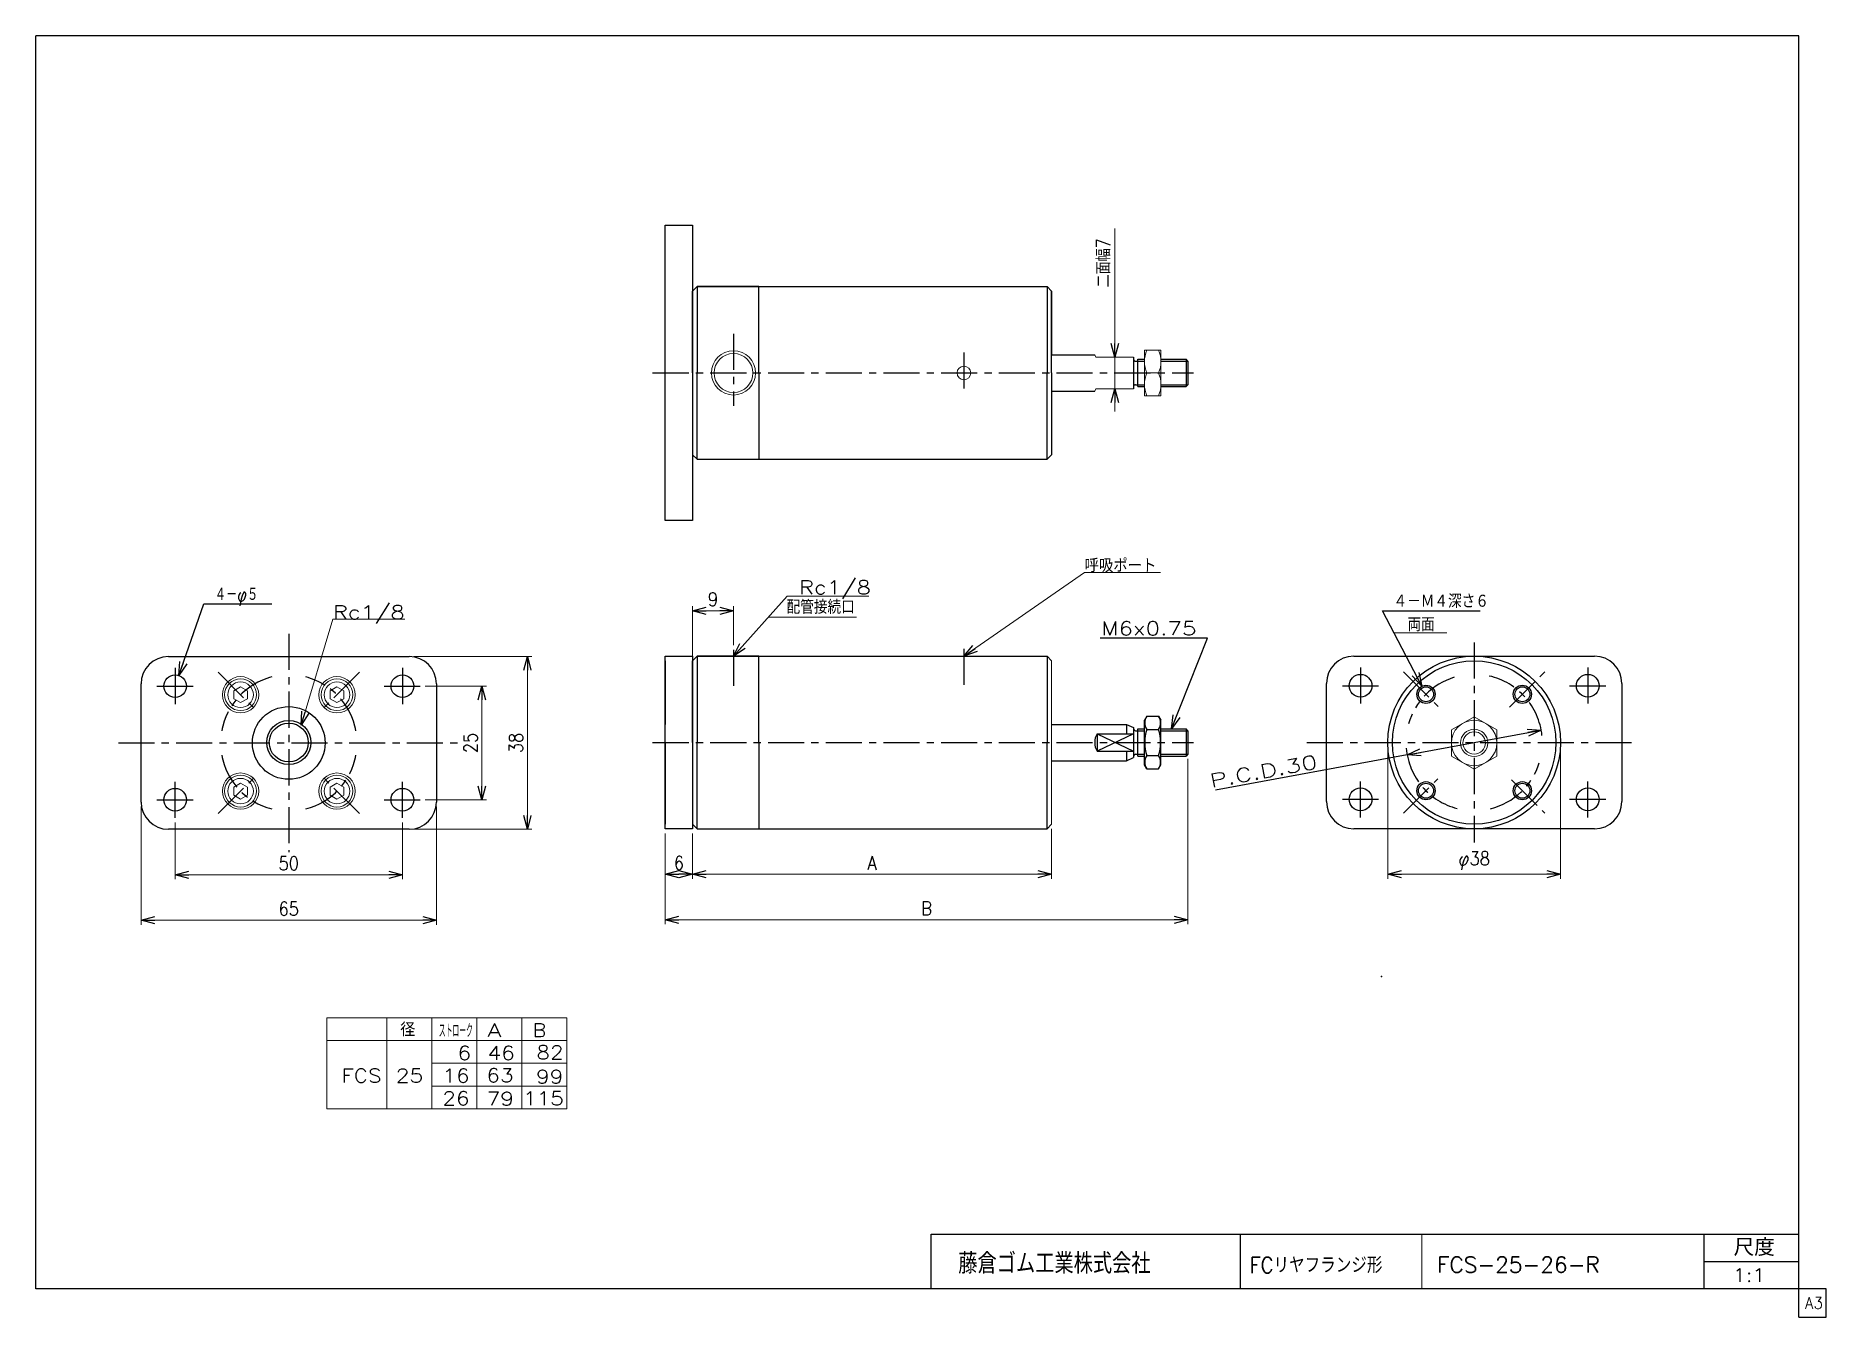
# Model space of a CAD drawing. Header units: millimetres. Extents: x -190 to 204, y -140 to 142.
import ezdxf
from ezdxf.enums import TextEntityAlignment as Align

# ---------------------------------------------------------------- set-up
doc = ezdxf.new("R2010")
doc.units = ezdxf.units.MM
doc.header["$LTSCALE"] = 0.25
doc.header["$PDSIZE"] = 1
doc.linetypes.add('CENTER', pattern=[50.8, 31.75, -6.35, 6.35, -6.35])
doc.layers.add('Layer0001', color=7, linetype='Continuous')
doc.layers.add('ZUWAKU', color=7, linetype='Continuous')
doc.styles.add('FdaStyle0', font='txt.shx', dxfattribs={"width": 0.869565, "bigfont": 'bigfont'})
doc.dimstyles.new('DaDimRotatedStyle', dxfattribs={"dimtxt": 3, "dimasz": 3.000002, "dimexe": 1, "dimexo": 1, "dimgap": 1, "dimtad": 3, "dimdsep": 46, "dimtxsty": 'FdaStyle0', "dimblk1": 'OPEN30', "dimblk2": 'OPEN30', "dimsah": 1, "dimcen": 0.09, "dimclrd": 4, "dimclre": 4, "dimclrt": 4, "dimadec": 0, "dimazin": 2, "dimtfac": 1, "dimtdec": 4, "dimtmove": 0, "dimatfit": 0, "dimfxl": 1, "dimarcsym": 0})

msp = doc.modelspace()

# ---------------------------------------------------------------- texts
at = {"color": 4, "style": 'FdaStyle0'}
for s, height, width, p, p2 in [('４－φ５', 3, 0.666667, (-150.636, 17.309), (-141.036, 17.309)), ('配管接続口', 3, 0.833333, (-24.782, 14.51), (-9.782, 14.51)), ('４－Ｍ４深さ６', 3, 0.833333, (108.774, 15.799), (129.774, 15.799)), ('両面', 3, 0.833333, (111.849, 10.686), (117.849, 10.686)), ('   径', 3, 0.952381, (-118.506, -78.481), (-106.506, -78.481)), ('ストローク', 3, 0.416667, (-101.321, -78.733), (-93.821, -78.733)), ('FCリヤフランジ形', 3.5, 0.73183, (77.156, -130.561), (106.356, -130.561)), ('FCS-25-26-R', 3.5, 0.822989, (118.371, -130.473), (154.171, -130.473)), ('1:1', 3, 0.8, (183.435, -132.523), (190.635, -132.523))]:
    msp.add_text(s, height=height, dxfattribs=dict(at, width=width)).set_placement(p, p2, align=Align.FIT)
for s, p, p2 in [('Rc1/8', (-22.039, 18.85), (-6.239, 18.85)), ('M6x0.75', (44.432, 9.799), (65.432, 9.799)), ('A', (-90.594, -78.609), (-87.594, -78.609)), ('B', (-80.695, -78.609), (-77.695, -78.609)), ('6', (-97.199, -83.609), (-94.199, -83.609)), ('46', (-90.594, -83.609), (-84.594, -83.609)), ('82', (-79.837, -83.503), (-73.837, -83.503)), ('FCS 25', (-122.747, -88.609), (-104.747, -88.609)), ('16', (-100.52, -88.609), (-94.52, -88.609)), ('63', (-90.838, -88.537), (-84.838, -88.537)), ('99', (-79.922, -88.861), (-73.922, -88.861)), ('26', (-100.546, -93.609), (-94.546, -93.609)), ('115', (-82.797, -93.609), (-73.797, -93.609)), ('79', (-90.79, -93.71), (-84.79, -93.71))]:
    msp.add_text(s, height=3, dxfattribs=at).set_placement(p, p2, align=Align.FIT)
msp.add_text('P.C.D.30', height=3, rotation=10.43669, dxfattribs=at).set_placement((68.666, -23.782), (92.268, -19.434), align=Align.FIT)
at = {"layer": 'ZUWAKU', "color": 4, "style": 'FdaStyle0'}
for s, height, width, p, p2 in [('藤倉ゴム工業株式会社', 4.5, 0.652778, (13.013, -130.681), (55.313, -130.681)), ('尺度', 3.8, 0.749175, (183.615, -126.803), (192.695, -126.803))]:
    msp.add_text(s, height=height, dxfattribs=dict(at, width=width)).set_placement(p, p2, align=Align.FIT)
at = {"layer": 'ZUWAKU', "color": 7, "style": 'FdaStyle0', "width": 0.8}
msp.add_text('A3', height=2.5, dxfattribs=at).set_placement((199.307, -138.398), (203.307, -138.398), align=Align.FIT)

# ---------------------------------------------------------------- blocks, each defined once
blk = doc.blocks.new('_OPEN30')
at = {"color": 0, "linetype": 'ByBlock', "lineweight": -2}
for p, q in [((-1, 0.267949), (0, 0)), ((0, 0), (-1, -0.267949)), ((0, 0), (-1, 0))]:
    blk.add_line(p, q, dxfattribs=at)
blk = doc.blocks.new('DC_GROUP_Φ25_1')
at = {"color": 4, "linetype": 'Continuous', "lineweight": 25}
for radius in [2, 1.65]:
    blk.add_circle((115.93, -3.19), radius, dxfattribs=at)
blk = doc.blocks.new('DC_GROUP_Φ25_2')
at = {"color": 4, "linetype": 'Continuous', "lineweight": 25}
for radius in [2, 1.65]:
    blk.add_circle((115.93, -24.41), radius, dxfattribs=at)
blk = doc.blocks.new('DC_GROUP_Φ25_3')
at = {"color": 4, "linetype": 'Continuous', "lineweight": 25}
for radius in [2, 1.65]:
    blk.add_circle((137.14, -24.41), radius, dxfattribs=at)
blk = doc.blocks.new('DC_GROUP_Φ25_4')
at = {"color": 4, "linetype": 'Continuous', "lineweight": 25}
for radius in [2, 1.65]:
    blk.add_circle((137.14, -3.19), radius, dxfattribs=at)
blk = doc.blocks.new('DC_GROUP_Φ25_5')
at = {"color": 4, "linetype": 'Continuous', "lineweight": 25}
for p, q in [((54.49, -8.03), (53.99, -8.9)), ((53.99, -18.7), (53.99, -8.9)), ((54.49, -8.03), (57.08, -8.03)), ((54.49, -10.91), (57.08, -10.91)), ((57.08, -8.03), (57.59, -8.9)), ((57.59, -18.7), (57.59, -8.9)), ((54.49, -19.57), (53.99, -18.7)), ((54.49, -16.69), (57.08, -16.69)), ((54.49, -19.57), (57.08, -19.57)), ((57.08, -19.57), (57.59, -18.7))]:
    blk.add_line(p, q, dxfattribs=at)
for centre, radius, start, end in [((56.6, -9.47), 2.56, 145.6111, 214.3889), ((63.6, -13.8), 9.55, 162.4111, 197.5889), ((54.97, -9.47), 2.56, 325.6111, 34.3889), ((47.97, -13.8), 9.55, 342.4111, 17.5889), ((56.6, -18.13), 2.56, 145.6111, 214.3889), ((54.97, -18.13), 2.56, 325.6111, 34.3889)]:
    blk.add_arc(centre, radius, start, end, dxfattribs=at)
blk = doc.blocks.new('DC_GROUP_Φ25_6')
at = {"color": 4, "linetype": 'Continuous', "lineweight": 13}
for p, q in [((126.53, -8.12), (121.53, -11.01)), ((121.53, -11.01), (121.53, -16.78)), ((131.53, -11.01), (126.53, -8.12)), ((131.53, -16.78), (131.53, -11.01)), ((121.53, -16.78), (126.53, -19.67)), ((126.53, -19.67), (131.53, -16.78))]:
    blk.add_line(p, q, dxfattribs=at)
for radius in [5, 3, 2.46]:
    blk.add_circle((126.53, -13.9), radius, dxfattribs=at)
blk = doc.blocks.new('DC_GROUP_Φ25_7')
at = {"color": 4, "linetype": 'Continuous', "lineweight": 13}
for p, q in [((57.59, 72.53), (53.99, 72.53)), ((53.99, 72.53), (53.99, 62.53)), ((57.59, 62.53), (57.59, 72.53)), ((54.48, 67.53), (57.09, 67.53)), ((53.99, 62.53), (57.59, 62.53))]:
    blk.add_line(p, q, dxfattribs=at)
for centre, start, end in [((60.46, 70.03), 157.3406, 202.6594), ((51.11, 70.03), 337.3406, 22.6594), ((60.46, 65.03), 157.3406, 202.6594), ((51.11, 65.03), 337.3406, 22.6594)]:
    blk.add_arc(centre, 6.49, start, end, dxfattribs=at)
blk = doc.blocks.new('DA_IMAGEDIMGROUP_1')
at = {"color": 4, "linetype": 'Continuous', "lineweight": 13}
for p, q in [((47.45, 99.34), (47.45, 71.03)), ((47.45, 64.03), (47.45, 71.03)), ((47.45, 59.03), (47.45, 64.03))]:
    blk.add_line(p, q, dxfattribs=at)
at = {"color": 4, "xscale": 3.000002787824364, "yscale": 2.999989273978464}
for p, rotation in [((47.45, 71.03), 270), ((47.45, 64.03), 90)]:
    blk.add_blockref('_OPEN30', p, dxfattribs=dict(at, rotation=rotation))
at = {"color": 4, "insert": (46.45, 86.34), "char_height": 3, "width": 18.75, "attachment_point": 7, "rotation": 90, "style": 'FdaStyle0'}
blk.add_mtext('\\T1.00;二面幅7', dxfattribs=at)
blk = doc.blocks.new('*D9')
at = {"color": 4, "linetype": 'Continuous', "lineweight": 13}
for p, q in [((-159.33, -31.4), (-159.33, -43.9)), ((-109.33, -31.4), (-109.33, -43.9)), ((-159.33, -42.9), (-109.33, -42.9))]:
    blk.add_line(p, q, dxfattribs=at)
at = {"color": 4, "xscale": 3.000002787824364, "yscale": 2.999989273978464}
for p, rotation in [((-159.33, -42.9), 180), ((-109.33, -42.9), 360)]:
    blk.add_blockref('_OPEN30', p, dxfattribs=dict(at, rotation=rotation))
at = {"color": 4, "insert": (-134.33, -41.9), "char_height": 3, "width": 11.25, "attachment_point": 8, "style": 'FdaStyle0'}
blk.add_mtext('\\T1.00;50', dxfattribs=at)
blk = doc.blocks.new('*D10')
at = {"color": 4, "linetype": 'Continuous', "lineweight": 13}
for p, q in [((-166.83, -27.9), (-166.83, -53.9)), ((-101.83, -27.9), (-101.83, -53.9)), ((-166.83, -52.9), (-101.83, -52.9))]:
    blk.add_line(p, q, dxfattribs=at)
at = {"color": 4, "xscale": 3.000002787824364, "yscale": 2.999989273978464}
for p, rotation in [((-166.83, -52.9), 180), ((-101.83, -52.9), 360)]:
    blk.add_blockref('_OPEN30', p, dxfattribs=dict(at, rotation=rotation))
at = {"color": 4, "insert": (-134.33, -51.9), "char_height": 3, "width": 11.25, "attachment_point": 8, "style": 'FdaStyle0'}
blk.add_mtext('\\T1.00;65', dxfattribs=at)
blk = doc.blocks.new('*D11')
at = {"color": 4, "linetype": 'Continuous', "lineweight": 13}
for p, q in [((-104.33, -1.4), (-90.83, -1.4)), ((-91.83, -26.4), (-91.83, -1.4)), ((-104.33, -26.4), (-90.83, -26.4))]:
    blk.add_line(p, q, dxfattribs=at)
at = {"color": 4, "xscale": 3.000002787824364, "yscale": 2.999989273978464}
for p, rotation in [((-91.83, -1.4), 90), ((-91.83, -26.4), 270)]:
    blk.add_blockref('_OPEN30', p, dxfattribs=dict(at, rotation=rotation))
at = {"color": 4, "insert": (-92.83, -13.9), "char_height": 3, "width": 11.25, "attachment_point": 8, "rotation": 90, "style": 'FdaStyle0'}
blk.add_mtext('\\T1.00;25', dxfattribs=at)
blk = doc.blocks.new('*D12')
at = {"color": 4, "linetype": 'Continuous', "lineweight": 13}
for p, q in [((-106.83, 5.1), (-80.83, 5.1)), ((-81.83, -32.9), (-81.83, 5.1)), ((-106.83, -32.9), (-80.83, -32.9))]:
    blk.add_line(p, q, dxfattribs=at)
at = {"color": 4, "xscale": 3.000002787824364, "yscale": 2.999989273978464}
for p, rotation in [((-81.83, 5.1), 90), ((-81.83, -32.9), 270)]:
    blk.add_blockref('_OPEN30', p, dxfattribs=dict(at, rotation=rotation))
at = {"color": 4, "insert": (-82.83, -13.9), "char_height": 3, "width": 11.25, "attachment_point": 8, "rotation": 90, "style": 'FdaStyle0'}
blk.add_mtext('\\T1.00;38', dxfattribs=at)
blk = doc.blocks.new('*D13')
at = {"color": 4, "linetype": 'Continuous', "lineweight": 13}
for p, q in [((-45.47, 5.2), (-45.47, 16.2)), ((-36.47, 7.59), (-36.47, 16.2)), ((-45.47, 15.2), (-36.47, 15.2))]:
    blk.add_line(p, q, dxfattribs=at)
at = {"color": 4, "xscale": 3.000002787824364, "yscale": 2.999989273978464}
for p, rotation in [((-45.47, 15.2), 180), ((-36.47, 15.2), 360)]:
    blk.add_blockref('_OPEN30', p, dxfattribs=dict(at, rotation=rotation))
at = {"color": 4, "insert": (-40.97, 16.2), "char_height": 3, "width": 7.5, "attachment_point": 8, "style": 'FdaStyle0'}
blk.add_mtext('\\T1.00;9', dxfattribs=at)
blk = doc.blocks.new('DC_GROUP_Φ25_8')
at = {"color": 4, "linetype": 'Continuous', "lineweight": 13}
for p, q in [((14.23, 5.2), (40.8, 23.65)), ((40.8, 23.65), (57.47, 23.65))]:
    blk.add_line(p, q, dxfattribs=at)
at = {"color": 4, "xscale": 3.000002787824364, "yscale": 2.999989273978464, "rotation": 214.7855217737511}
blk.add_blockref('_OPEN30', (14.23, 5.2), dxfattribs=at)
at = {"color": 4, "style": 'FdaStyle0', "width": 0.840426}
blk.add_text('呼吸ポート', height=3, dxfattribs=at).set_placement((40.8, 23.65), (56.6, 23.65), align=Align.FIT)
blk = doc.blocks.new('DC_GROUP_Φ25_9')
at = {"color": 4, "linetype": 'Continuous', "lineweight": 13}
for p, q in [((-131.57, -10), (-124.62, 13.36)), ((-124.62, 13.36), (-108.82, 13.36))]:
    blk.add_line(p, q, dxfattribs=at)
at = {"color": 4, "xscale": 3.000002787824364, "yscale": 2.999989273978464, "rotation": 253.4461799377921}
blk.add_blockref('_OPEN30', (-131.57, -10), dxfattribs=at)
at = {"color": 4, "style": 'FdaStyle0'}
blk.add_text('Rc1/8', height=3, dxfattribs=at).set_placement((-124.62, 13.36), (-108.82, 13.36), align=Align.FIT)
blk = doc.blocks.new('*D16')
at = {"color": 4, "linetype": 'Continuous', "lineweight": 13}
for p, q in [((-51.47, -33.8), (-51.47, -43.8)), ((-45.47, -33.8), (-45.47, -43.8)), ((-51.47, -42.8), (-45.47, -42.8))]:
    blk.add_line(p, q, dxfattribs=at)
at = {"color": 4, "xscale": 3.000002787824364, "yscale": 2.999989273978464}
for p, rotation in [((-51.47, -42.8), 180), ((-45.47, -42.8), 360)]:
    blk.add_blockref('_OPEN30', p, dxfattribs=dict(at, rotation=rotation))
at = {"color": 4, "insert": (-48.47, -41.8), "char_height": 3, "width": 7.5, "attachment_point": 8, "style": 'FdaStyle0'}
blk.add_mtext('\\T1.00;6', dxfattribs=at)
blk = doc.blocks.new('*D17')
at = {"color": 4, "linetype": 'Continuous', "lineweight": 13}
for p, q in [((-45.47, -33.8), (-45.47, -43.8)), ((33.53, -32.8), (33.53, -43.8)), ((-45.47, -42.8), (33.53, -42.8))]:
    blk.add_line(p, q, dxfattribs=at)
at = {"color": 4, "xscale": 3.000002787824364, "yscale": 2.999989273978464}
for p, rotation in [((-45.47, -42.8), 180), ((33.53, -42.8), 360)]:
    blk.add_blockref('_OPEN30', p, dxfattribs=dict(at, rotation=rotation))
at = {"color": 4, "insert": (-5.97, -41.8), "char_height": 3, "width": 7.5, "attachment_point": 8, "style": 'FdaStyle0'}
blk.add_mtext('\\T1.00;A', dxfattribs=at)
blk = doc.blocks.new('*D18')
at = {"color": 4, "linetype": 'Continuous', "lineweight": 13}
for p, q in [((63.53, -17.4), (63.53, -53.8)), ((-51.47, -33.8), (-51.47, -53.8)), ((-51.47, -52.8), (63.53, -52.8))]:
    blk.add_line(p, q, dxfattribs=at)
at = {"color": 4, "xscale": 3.000002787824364, "yscale": 2.999989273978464}
for p, rotation in [((-51.47, -52.8), 180), ((63.53, -52.8), 360)]:
    blk.add_blockref('_OPEN30', p, dxfattribs=dict(at, rotation=rotation))
at = {"color": 4, "insert": (6.03, -51.8), "char_height": 3, "width": 7.5, "attachment_point": 8, "style": 'FdaStyle0'}
blk.add_mtext('\\T1.00;B', dxfattribs=at)
blk = doc.blocks.new('*D19')
at = {"color": 4, "linetype": 'Continuous', "lineweight": 13}
for p, q in [((107.53, -14.8), (107.53, -43.8)), ((145.53, -14.8), (145.53, -43.8)), ((107.53, -42.8), (145.53, -42.8))]:
    blk.add_line(p, q, dxfattribs=at)
at = {"color": 4, "xscale": 3.000002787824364, "yscale": 2.999989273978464}
for p, rotation in [((107.53, -42.8), 180), ((145.53, -42.8), 360)]:
    blk.add_blockref('_OPEN30', p, dxfattribs=dict(at, rotation=rotation))
at = {"color": 4, "insert": (126.53, -41.8), "char_height": 3, "width": 15, "attachment_point": 8, "style": 'FdaStyle0'}
blk.add_mtext('\\T1.00;φ38', dxfattribs=at)
blk = doc.blocks.new('DC_GROUP_Φ25_10')
at = {"color": 4, "linetype": 'Continuous', "lineweight": 13}
for p, q in [((-123.72, -1.56), (-125.22, -2.42)), ((-125.22, -2.42), (-125.22, -4.16)), ((-122.22, -2.42), (-123.72, -1.56)), ((-122.22, -4.16), (-122.22, -2.42)), ((-125.22, -4.16), (-123.72, -5.02)), ((-123.72, -5.02), (-122.22, -4.16))]:
    blk.add_line(p, q, dxfattribs=at)
for radius in [3.5, 2.81]:
    blk.add_circle((-123.72, -3.29), radius, dxfattribs=at)
blk = doc.blocks.new('DC_GROUP_Φ25_11')
at = {"color": 4, "linetype": 'Continuous', "lineweight": 13}
for p, q in [((-125.22, -23.64), (-123.72, -22.77)), ((-125.22, -25.37), (-125.22, -23.64)), ((-123.72, -22.77), (-122.22, -23.64)), ((-122.22, -23.64), (-122.22, -25.37)), ((-123.72, -26.24), (-125.22, -25.37)), ((-122.22, -25.37), (-123.72, -26.24))]:
    blk.add_line(p, q, dxfattribs=at)
for radius in [3.5, 2.81]:
    blk.add_circle((-123.72, -24.5), radius, dxfattribs=at)
blk = doc.blocks.new('DC_GROUP_Φ25_12')
at = {"color": 4, "linetype": 'Continuous', "lineweight": 13}
for p, q in [((-146.44, -2.42), (-144.94, -1.56)), ((-146.44, -4.16), (-146.44, -2.42)), ((-144.94, -1.56), (-143.44, -2.42)), ((-143.44, -2.42), (-143.44, -4.16)), ((-144.94, -5.02), (-146.44, -4.16)), ((-143.44, -4.16), (-144.94, -5.02))]:
    blk.add_line(p, q, dxfattribs=at)
for radius in [3.5, 2.81]:
    blk.add_circle((-144.94, -3.29), radius, dxfattribs=at)
blk = doc.blocks.new('DC_GROUP_Φ25_13')
at = {"color": 4, "linetype": 'Continuous', "lineweight": 13}
for p, q in [((-144.94, -22.77), (-146.44, -23.64)), ((-146.44, -23.64), (-146.44, -25.37)), ((-143.44, -23.64), (-144.94, -22.77)), ((-143.44, -25.37), (-143.44, -23.64)), ((-146.44, -25.37), (-144.94, -26.24)), ((-144.94, -26.24), (-143.44, -25.37))]:
    blk.add_line(p, q, dxfattribs=at)
for radius in [3.5, 2.81]:
    blk.add_circle((-144.94, -24.5), radius, dxfattribs=at)

# ---------------------------------------------------------------- dimensions: what is measured, and where the dimension line sits
at = {"linetype": 'Continuous', "lineweight": 13}
for base, p1, p2, picture, middle in [((-36.465, 15.199), (-45.465, 4.199), (-36.465, 6.594), '*D13', (-40.965, 15.199)), ((-101.83, -52.898), (-166.83, -26.898), (-101.83, -26.898), '*D10', (-134.33, -52.898)), ((-109.33, -42.898), (-159.33, -30.398), (-109.33, -30.398), '*D9', (-134.33, -42.898)), ((-45.465, -42.801), (-51.465, -32.801), (-45.465, -32.801), '*D16', (-48.465, -42.801))]:
    dim = msp.add_linear_dim(base=base, p1=p1, p2=p2, dimstyle='DaDimRotatedStyle', override={"dimtxt": 3, "dimasz": 3.000002, "dimexe": 1, "dimexo": 1, "dimgap": 1, "dimtad": 3, "dimtih": 0, "dimtoh": 0, "dimdec": 2, "dimzin": 8, "dimtxsty": 'FdaStyle0', "dimblk1": 'OPEN30', "dimblk2": 'OPEN30', "dimsah": 1, "dimclrd": 4, "dimclre": 4, "dimclrt": 4, "dimazin": 2, "dimtofl": 1, "dimatfit": 0, "dimtolj": 0, "dimtzin": 8}, dxfattribs=at)
    dim.commit()
    dim.dimension.update_dxf_attribs({"geometry": picture, "text_midpoint": middle})
for base, p1, p2, picture, middle in [((-81.83, 5.102), (-107.83, -32.898), (-107.83, 5.102), '*D12', (-81.83, -13.898)), ((-91.83, -1.398), (-105.33, -26.398), (-105.33, -1.398), '*D11', (-91.83, -13.898))]:
    dim = msp.add_linear_dim(base=base, p1=p1, p2=p2, angle=90, dimstyle='DaDimRotatedStyle', override={"dimtxt": 3, "dimasz": 3.000002, "dimexe": 1, "dimexo": 1, "dimgap": 1, "dimtad": 3, "dimtih": 0, "dimtoh": 0, "dimdec": 2, "dimzin": 8, "dimtxsty": 'FdaStyle0', "dimblk1": 'OPEN30', "dimblk2": 'OPEN30', "dimsah": 1, "dimclrd": 4, "dimclre": 4, "dimclrt": 4, "dimazin": 2, "dimtofl": 1, "dimatfit": 0, "dimtolj": 0, "dimtzin": 8}, dxfattribs=at)
    dim.commit()
    dim.dimension.update_dxf_attribs({"geometry": picture, "text_midpoint": middle})
for base, p1, p2, text, picture, middle in [((145.535, -42.801), (107.535, -13.801), (145.535, -13.801), 'φ<>', '*D19', (126.535, -42.801)), ((63.535, -52.801), (-51.465, -32.801), (63.535, -16.396), 'B', '*D18', (6.035, -52.801)), ((33.535, -42.801), (-45.465, -32.801), (33.535, -31.801), 'A', '*D17', (-5.965, -42.801))]:
    dim = msp.add_linear_dim(base=base, p1=p1, p2=p2, text=text, dimstyle='DaDimRotatedStyle', override={"dimtxt": 3, "dimasz": 3.000002, "dimexe": 1, "dimexo": 1, "dimgap": 1, "dimtad": 3, "dimtih": 0, "dimtoh": 0, "dimdec": 2, "dimzin": 8, "dimtxsty": 'FdaStyle0', "dimblk1": 'OPEN30', "dimblk2": 'OPEN30', "dimsah": 1, "dimclrd": 4, "dimclre": 4, "dimclrt": 4, "dimazin": 2, "dimtofl": 1, "dimatfit": 0, "dimtolj": 0, "dimtzin": 8}, dxfattribs=at)
    dim.commit()
    dim.dimension.update_dxf_attribs({"geometry": picture, "text_midpoint": middle})

# ---------------------------------------------------------------- linework, layer by layer
at = {"color": 4, "linetype": 'Continuous', "lineweight": 25}
for p, q in [((-51.465, 35.029), (-51.465, 100.029)), ((-51.465, 100.029), (-45.465, 100.029)), ((-45.465, 100.029), (-45.465, 35.029)), ((-44.465, 86.529), (-45.465, 85.529)), ((-44.465, 86.529), (-45.465, 85.529)), ((-45.465, 67.529), (-45.465, 85.529)), ((-45.465, 67.529), (-45.465, 85.529)), ((-30.865, 86.529), (-44.465, 86.529)), ((-44.465, 86.529), (-30.865, 86.529)), ((-44.465, 86.529), (-44.465, 67.529)), ((-30.865, 86.529), (32.535, 86.529)), ((-30.865, 67.529), (-30.865, 86.529)), ((32.535, 86.529), (33.535, 85.529)), ((33.535, 85.529), (32.535, 86.529)), ((32.535, 86.529), (32.535, 67.529)), ((33.535, 85.529), (33.535, 71.529)), ((33.535, 67.529), (33.535, 85.529)), ((33.535, 71.529), (43.033, 71.529)), ((51.535, 71.029), (51.535, 64.029)), ((-45.465, 67.529), (-45.465, 49.529)), ((-44.465, 48.529), (-44.465, 67.529)), ((-30.865, 67.529), (-30.865, 48.529)), ((32.535, 48.529), (32.535, 67.529)), ((33.535, 67.529), (33.535, 49.529)), ((52.035, 70.124), (52.535, 70.124)), ((52.535, 64.529), (52.535, 70.529)), ((52.535, 70.529), (53.986, 70.529)), ((52.535, 70.124), (53.986, 70.124)), ((57.586, 70.529), (63.13, 70.529)), ((57.586, 70.124), (63.535, 70.124)), ((63.535, 70.124), (63.13, 70.529)), ((63.13, 70.529), (63.13, 64.529)), ((63.535, 70.124), (63.535, 64.934)), ((33.535, 63.529), (43.033, 63.529)), ((52.035, 64.934), (52.535, 64.934)), ((52.535, 64.934), (53.986, 64.934)), ((52.535, 64.529), (53.986, 64.529)), ((57.586, 64.934), (63.535, 64.934)), ((57.586, 64.529), (63.13, 64.529)), ((63.535, 64.934), (63.13, 64.529)), ((-44.465, 48.529), (-45.465, 49.529)), ((-44.465, 48.529), (-30.865, 48.529)), ((-30.865, 48.529), (32.535, 48.529)), ((33.535, 49.529), (32.535, 48.529)), ((-45.465, 35.029), (-51.465, 35.029)), ((-158.509, 0.964), (-153.036, 16.709)), ((-153.036, 16.709), (-138.036, 16.709)), ((106.374, 15.199), (127.846, 15.199)), ((115.006, -1.42), (106.374, 15.199)), ((67.832, 9.199), (44.238, 9.199)), ((59.928, -10.801), (67.832, 9.199)), ((-160.83, 5.102), (-107.83, 5.102)), ((-51.465, 5.199), (-45.465, 5.199)), ((-51.465, -32.801), (-51.465, 5.199)), ((-51.465, 4.199), (-51.465, -9.801)), ((-51.465, -13.801), (-51.465, 4.199)), ((-44.465, 5.199), (-45.465, 4.199)), ((-44.465, 5.199), (-45.465, 4.199)), ((-45.465, 5.199), (-45.465, -32.801)), ((-45.465, -13.801), (-45.465, 4.199)), ((-45.465, -13.801), (-45.465, 4.199)), ((-30.865, 5.199), (-44.465, 5.199)), ((-44.465, 5.199), (-30.865, 5.199)), ((-44.465, 5.199), (-44.465, -13.801)), ((-30.865, 5.199), (32.535, 5.199)), ((-30.865, -13.801), (-30.865, 5.199)), ((32.535, 5.199), (33.535, 4.199)), ((33.535, 4.199), (32.535, 5.199)), ((32.535, 5.199), (32.535, -13.801)), ((100.035, 5.199), (153.035, 5.199)), ((-166.83, -26.898), (-166.83, -0.898)), ((-101.83, -0.898), (-101.83, -26.898)), ((94.035, -26.801), (94.035, -0.801)), ((159.035, -0.801), (159.035, -26.801)), ((33.535, -9.801), (50.035, -9.801)), ((50.035, -9.801), (50.035, -11.861)), ((50.035, -9.801), (51.535, -10.501)), ((51.535, -10.501), (51.535, -17.102)), ((52.035, -11.206), (52.535, -11.206)), ((52.535, -16.801), (52.535, -10.801)), ((52.535, -10.801), (53.986, -10.801)), ((52.535, -11.206), (53.986, -11.206)), ((57.586, -10.801), (63.13, -10.801)), ((57.586, -11.206), (63.535, -11.206)), ((63.535, -11.206), (63.13, -10.801)), ((63.13, -10.801), (63.13, -16.801)), ((63.535, -11.206), (63.535, -16.396)), ((111.783, -16.519), (141.287, -11.084)), ((-51.465, -13.801), (-51.465, -31.801)), ((-45.465, -13.801), (-45.465, -31.801)), ((-44.465, -32.801), (-44.465, -13.801)), ((-30.865, -13.801), (-30.865, -32.801)), ((32.535, -32.801), (32.535, -13.801)), ((43.535, -11.861), (43.535, -15.741)), ((43.535, -11.861), (51.535, -11.861)), ((43.535, -11.861), (51.535, -15.741)), ((51.535, -11.861), (43.535, -15.741)), ((43.535, -15.741), (51.535, -15.741)), ((50.035, -15.741), (50.035, -17.801)), ((33.535, -17.801), (50.035, -17.801)), ((50.035, -17.801), (51.535, -17.102)), ((52.035, -16.396), (52.535, -16.396)), ((52.535, -16.396), (53.986, -16.396)), ((52.535, -16.801), (53.986, -16.801)), ((57.586, -16.396), (63.535, -16.396)), ((57.586, -16.801), (63.13, -16.801)), ((63.535, -16.396), (63.13, -16.801)), ((111.783, -16.519), (69.635, -24.282)), ((-107.83, -32.898), (-160.83, -32.898)), ((-45.465, -32.801), (-51.465, -32.801)), ((-44.465, -32.801), (-45.465, -31.801)), ((-44.465, -32.801), (-30.865, -32.801)), ((-30.865, -32.801), (32.535, -32.801)), ((33.535, -31.801), (32.535, -32.801)), ((153.035, -32.801), (100.035, -32.801))]:
    msp.add_line(p, q, dxfattribs=at)
at = {"color": 4, "linetype": 'CENTER', "lineweight": 25}
for p, q in [((-36.465, 76.172), (-36.465, 60.281)), ((14.235, 72.035), (14.235, 63.817)), ((-54.261, 67.529), (64.774, 67.529)), ((-134.33, 10.102), (-134.33, -37.898)), ((126.535, 8.199), (126.535, -35.801)), ((-36.465, 6.594), (-36.465, -2.482)), ((14.235, 6.794), (14.235, -2.482)), ((-159.33, 2.602), (-159.33, -5.398)), ((-149.887, 1.659), (-141.148, -7.079)), ((-118.774, 1.659), (-127.512, -7.079)), ((-109.33, 2.602), (-109.33, -5.398)), ((101.535, 2.699), (101.535, -5.301)), ((110.979, 1.755), (118.634, -5.9)), ((134.28, -6.056), (142.091, 1.755)), ((151.535, 2.699), (151.535, -5.301)), ((-163.33, -1.398), (-155.33, -1.398)), ((-113.33, -1.398), (-105.33, -1.398)), ((97.535, -1.301), (105.535, -1.301)), ((147.535, -1.301), (155.535, -1.301)), ((-171.83, -13.898), (-96.83, -13.898)), ((-54.261, -13.801), (64.774, -13.801)), ((89.727, -13.801), (162.311, -13.801)), ((-159.33, -30.398), (-159.33, -22.398)), ((-149.887, -29.454), (-141.148, -20.716)), ((-118.774, -29.454), (-127.512, -20.716)), ((-109.33, -30.398), (-109.33, -22.398)), ((101.535, -30.301), (101.535, -22.301)), ((110.979, -29.358), (118.532, -21.804)), ((134.762, -22.028), (142.091, -29.358)), ((151.535, -30.301), (151.535, -22.301)), ((-163.33, -26.398), (-155.33, -26.398)), ((-113.33, -26.398), (-105.33, -26.398)), ((97.535, -26.301), (105.535, -26.301)), ((147.535, -26.301), (155.535, -26.301))]:
    msp.add_line(p, q, dxfattribs=at)
at = {"color": 4, "linetype": 'Continuous', "lineweight": 13}
for p, q in [((43.284, 71.029), (43.033, 71.529)), ((43.284, 71.029), (51.535, 71.029)), ((53.986, 64.934), (53.986, 70.124)), ((43.033, 63.529), (43.294, 64.05)), ((43.294, 64.029), (51.535, 64.029)), ((-36.465, 5.199), (-24.656, 18.397)), ((-6.679, 18.417), (-24.678, 18.417)), ((-28.793, 13.773), (-9.397, 13.773)), ((120.542, 10.31), (108.914, 10.31)), ((33.535, 4.199), (33.535, -31.801)), ((-125.929, -74.399), (-73.124, -74.399)), ((-125.929, -74.399), (-125.929, -94.399)), ((-112.719, -74.399), (-112.719, -94.399)), ((-102.82, -74.399), (-102.82, -94.399)), ((-92.921, -74.399), (-92.921, -94.399)), ((-83.022, -74.399), (-83.022, -94.399)), ((-73.124, -74.399), (-73.124, -94.399)), ((-125.929, -79.399), (-73.124, -79.399)), ((-102.82, -84.399), (-73.124, -84.399)), ((-102.797, -89.399), (-73.124, -89.399)), ((-125.929, -94.399), (-73.124, -94.399))]:
    msp.add_line(p, q, dxfattribs=at)
for centre, radius in [((-36.465, 67.529), 4.862), ((-36.465, 67.529), 4.281), ((14.235, 67.529), 1.5), ((-144.937, -3.291), 4), ((-123.724, -3.291), 4), ((-144.937, -24.504), 4), ((-123.724, -24.504), 4)]:
    msp.add_circle(centre, radius, dxfattribs=at)
at = {"color": 4, "linetype": 'Continuous', "lineweight": 25}
for centre, radius in [((126.535, -13.801), 19), ((126.535, -13.801), 18), ((-159.33, -1.398), 2.5), ((-109.33, -1.398), 2.5), ((101.535, -1.301), 2.5), ((151.535, -1.301), 2.5), ((-134.33, -13.898), 8), ((-134.33, -13.801), 4.86), ((-134.33, -13.801), 4.28), ((-159.33, -26.398), 2.5), ((-109.33, -26.398), 2.5), ((101.535, -26.301), 2.5), ((151.535, -26.301), 2.5)]:
    msp.add_circle(centre, radius, dxfattribs=at)
for centre, radius, start, end in [((52.035, 70.624), 0.5, 190.75797, 270), ((52.035, 64.434), 0.5, 90, 169.24203), ((-160.83, -0.898), 6, 90, 180), ((-107.83, -0.898), 6, 0, 90), ((100.035, -0.801), 6, 90, 180), ((153.035, -0.801), 6, 0, 90), ((52.035, -10.706), 0.5, 180, 270), ((47.033, -13.801), 4, 150.98753, 209.01247), ((52.035, -16.896), 0.5, 90, 180), ((-160.83, -26.898), 6, 180, 270), ((-107.83, -26.898), 6, 270, 0), ((100.035, -26.801), 6, 180, 270), ((153.035, -26.801), 6, 270, 0)]:
    msp.add_arc(centre, radius, start, end, dxfattribs=at)
at = {"color": 4, "linetype": 'CENTER', "lineweight": 25}
for centre, start, end in [((-134.33, -13.898), 104.46134, 169.80209), ((-134.33, -13.898), 10.19791, 75.53866), ((126.535, -13.801), 106.97557, 164.19138), ((126.535, -13.801), 5.7798, 77.35235), ((126.535, -13.801), 184.85663, 255.6208), ((-134.33, -13.898), 190.19791, 255.53866), ((-134.33, -13.898), 284.46134, 349.80209), ((126.535, -13.801), 283.90257, 342.69969)]:
    msp.add_arc(centre, 15, start, end, dxfattribs=at)
at = {"color": 4, "linetype": 'Continuous'}
msp.add_point((106.142, -65.308), dxfattribs=at)
at = {"layer": 'Layer0001', "color": 4, "linetype": 'Continuous'}
msp.add_point((106.142, -65.308), dxfattribs=at)
at = {"layer": 'ZUWAKU', "color": 5, "linetype": 'Continuous', "lineweight": 25}
for p, q in [((-190, -134.023), (-190, 141.727)), ((198, 141.727), (-190, 141.727)), ((198, -140.273), (198, 141.727)), ((204, -134.023), (-190, -134.023)), ((204, -140.273), (204, -134.023)), ((198, -140.273), (204, -140.273))]:
    msp.add_line(p, q, dxfattribs=at)
at = {"layer": 'ZUWAKU', "color": 4, "linetype": 'Continuous', "lineweight": 25}
for p, q in [((7, -122.023), (198, -122.023)), ((7, -134.023), (7, -122.023)), ((75, -122.023), (75, -134.023)), ((177.135, -134.023), (177.135, -122.023)), ((177.135, -128.023), (198, -128.023))]:
    msp.add_line(p, q, dxfattribs=at)
at = {"layer": 'ZUWAKU', "color": 4, "linetype": 'Continuous', "lineweight": 13}
msp.add_line((115, -122.023), (115, -134.023), dxfattribs=at)

# ---------------------------------------------------------------- block references
at = {"linetype": 'Continuous'}
for name in ['DA_IMAGEDIMGROUP_1', 'DC_GROUP_Φ25_7', 'DC_GROUP_Φ25_8', 'DC_GROUP_Φ25_9', 'DC_GROUP_Φ25_12', 'DC_GROUP_Φ25_10', 'DC_GROUP_Φ25_1', 'DC_GROUP_Φ25_4', 'DC_GROUP_Φ25_5', 'DC_GROUP_Φ25_6', 'DC_GROUP_Φ25_13', 'DC_GROUP_Φ25_11', 'DC_GROUP_Φ25_2', 'DC_GROUP_Φ25_3']:
    msp.add_blockref(name, (0, 0), dxfattribs=at)
at = {"color": 4, "xscale": 3.000002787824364, "yscale": 2.999989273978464}
for p, rotation in [((-36.465, 5.199), 228.1774558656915), ((-158.509, 0.964), 250.8309601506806), ((115.006, -1.42), 297.4481109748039), ((59.928, -10.801), 248.4349488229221), ((141.287, -11.084), 10.43668698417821), ((111.783, -16.519), 190.4366869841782)]:
    msp.add_blockref('_OPEN30', p, dxfattribs=dict(at, rotation=rotation))

msp.set_redraw_order([(e.dxf.handle, doc.entitydb.next_handle()) for e in msp.query("TEXT MTEXT ATTDEF DIMENSION ARC_DIMENSION")])  # texts and dimensions are drawn at this point

doc.saveas('drawing.dxf')
